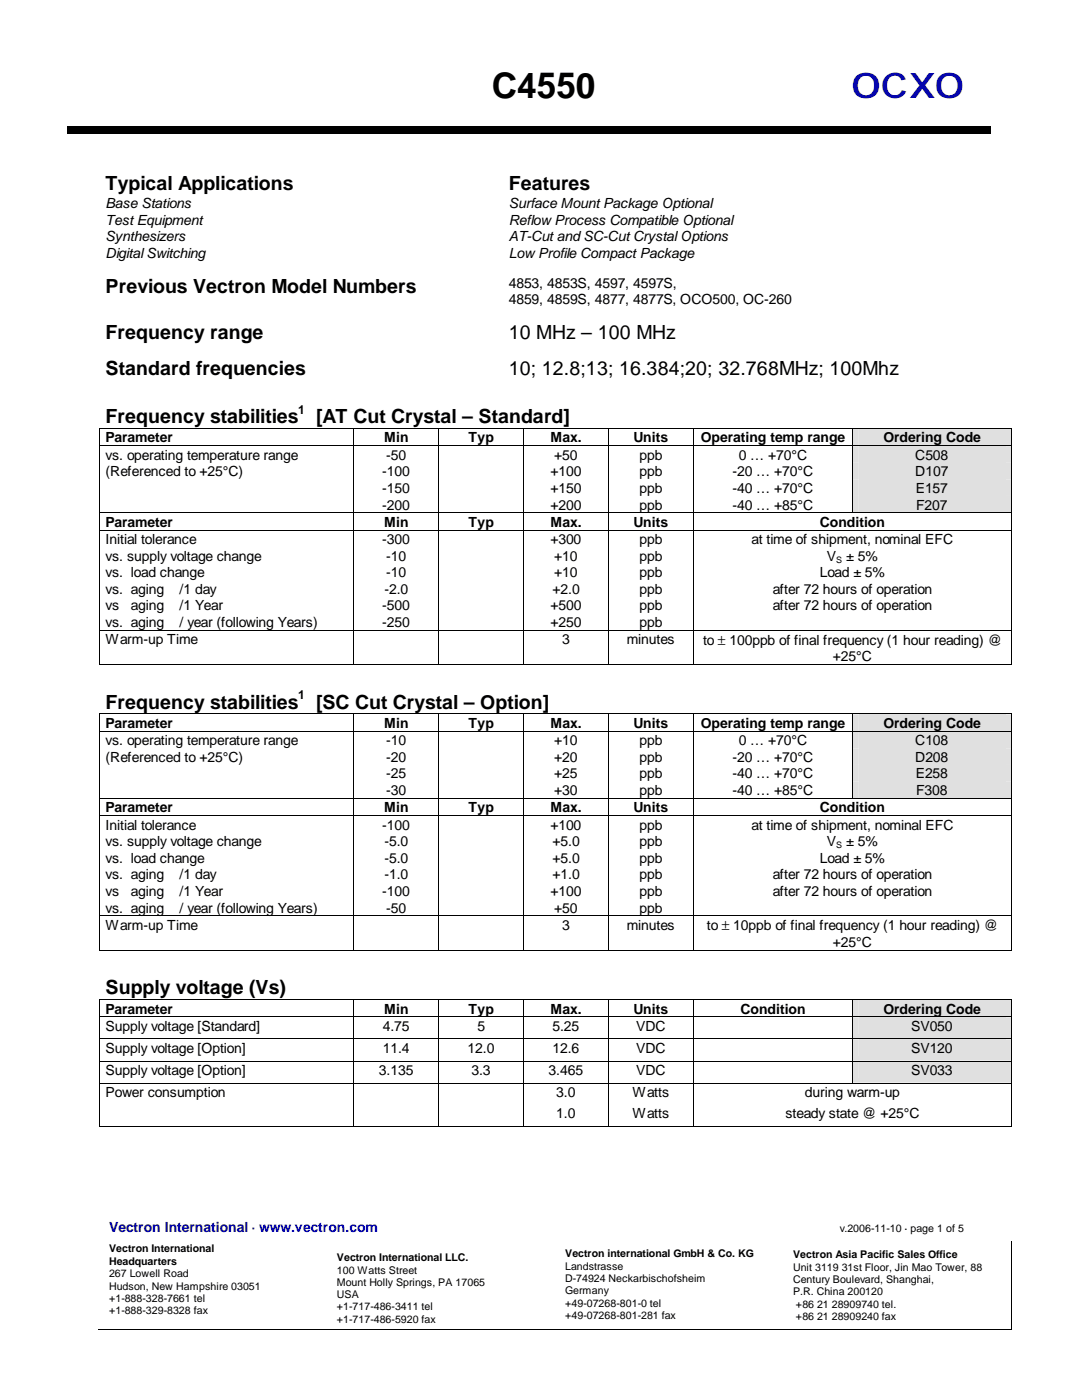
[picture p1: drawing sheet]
<svg xmlns="http://www.w3.org/2000/svg" width="216mm" height="279mm" viewBox="0 0 216 279" stroke-linecap="round" stroke-linejoin="round" font-family="sans-serif">
<defs><g id="words">
<text font-size="7" x="98.1" y="19.5">C4550</text>
<text font-size="7" fill="#009" x="169.9" y="19.6">OCXO</text>
<g font-size="3.9">
<text x="21.1" y="38">Typical Applications</text>
<text x="101.5" y="38">Features</text>
<text x="21.1" y="58.5">Previous Vectron Model Numbers</text>
<text x="21.1" y="67.6">Frequency range</text>
<text x="101.5" y="67.6">10 MHz – 100 MHz</text>
<text x="21.1" y="74.8">Standard frequencies</text>
<text x="101.5" y="74.8">10; 12.8;13; 16.384;20; 32.768MHz; 100Mhz</text>
<text x="21.1" y="84.5">Frequency stabilities</text>
<text x="63.1" y="84.5">[AT Cut Crystal – Standard]</text>
<text x="21.1" y="141.5">Frequency stabilities</text>
<text x="63.1" y="141.5">[SC Cut Crystal – Option]</text>
<text x="21.1" y="198.5">Supply voltage (Vs)</text>
</g>
<g font-size="2.8">
<text x="21.1" y="41.6">Base Stations</text>
<text x="101.5" y="41.6">Surface Mount Package Optional</text>
<text x="21.1" y="44.9">Test Equipment</text>
<text x="101.5" y="44.9">Reflow Process Compatible Optional</text>
<text x="21.1" y="48.2">Synthesizers</text>
<text x="21.1" y="51.5">DigitalSwitching</text>
<text x="101.5" y="48.2">AT-Cut and SC-Cut CrystalOptions</text>
<text x="101.5" y="51.5">Low Profile Compact Package</text>
<text x="101.5" y="57.4">4853, 4853S, 4597, 4597S,</text>
<text x="101.5" y="60.7">4859, 4859S, 4877, 4877S, OCO500, OC-260</text>
<text x="21.1" y="88.3">Parameter</text>
<text x="76.6" y="88.3">Min</text>
<text x="93.5" y="88.3">Typ</text>
<text x="109.8" y="88.3">Max.</text>
<text x="126.4" y="88.3">Units</text>
<text x="139.9" y="88.3">Operating temp range</text>
<text x="176.3" y="88.3">Ordering Code</text>
<text x="21.1" y="91.8">vs. operating temperature range</text>
<text x="21.1" y="95.1">(Referenced to +25°C)</text>
<text x="76.3" y="95.1">-100</text>
<text x="77" y="91.8">-50</text>
<text x="109.8" y="95.1">+100</text>
<text x="110.6" y="91.8">+50</text>
<text x="127.6" y="91.8">ppb</text>
<text x="127.6" y="95.1">ppb</text>
<text x="146.1" y="95.1">-20 … +70°C</text>
<text x="147.4" y="91.8">0 … +70°C</text>
<text x="182.6" y="91.8">C508</text>
<text x="182.6" y="95.1">D107</text>
<text x="76.3" y="98.4">-150</text>
<text x="76.3" y="101.7">-200</text>
<text x="109.8" y="98.4">+150</text>
<text x="109.8" y="101.7">+200</text>
<text x="127.6" y="98.4">ppb</text>
<text x="127.6" y="101.7">ppb</text>
<text x="146.1" y="98.4">-40 … +70°C</text>
<text x="146.1" y="101.7">-40 … +85°C</text>
<text x="182.7" y="98.4">E157</text>
<text x="182.8" y="101.7">F207</text>
<text x="21.1" y="105.2">Parameter</text>
<text x="76.6" y="105.2">Min</text>
<text x="93.5" y="105.2">Typ</text>
<text x="109.8" y="105.2">Max.</text>
<text x="126.4" y="105.2">Units</text>
<text x="163.6" y="105.2">Condition</text>
<text x="21.1" y="111.9">vs. supply voltage change</text>
<text x="21.1" y="108.6">Initial tolerance</text>
<text x="76.3" y="108.6">-300</text>
<text x="77" y="111.9">-10</text>
<text x="109.8" y="108.6">+300</text>
<text x="110.6" y="111.9">+10</text>
<text x="127.6" y="108.6">ppb</text>
<text x="127.6" y="111.9">ppb</text>
<text x="149.9" y="108.6">at time of shipment, nominal EFC</text>
<text x="165" y="111.9">V</text>
<text x="168.8" y="111.9">± 5%</text>
<text x="21.1" y="118.5">vs. aging</text>
<text x="21.1" y="115.2">vs. load change</text>
<text x="35.8" y="118.5">/1 day</text>
<text x="76.7" y="118.5">-2.0</text>
<text x="77" y="115.2">-10</text>
<text x="110.2" y="118.5">+2.0</text>
<text x="110.6" y="115.2">+10</text>
<text x="127.6" y="115.2">ppb</text>
<text x="127.6" y="118.5">ppb</text>
<text x="154.2" y="118.5">after 72 hours of operation</text>
<text x="163.6" y="115.2">Load ± 5%</text>
<text x="21.1" y="121.8">vs</text>
<text x="21.1" y="125.1">vs. aging</text>
<text x="26.1" y="121.8">aging</text>
<text x="35.8" y="121.8">/1 Year</text>
<text x="35.8" y="125.1">/ year (following Years)</text>
<text x="76.3" y="121.8">-500</text>
<text x="76.3" y="125.1">-250</text>
<text x="109.8" y="121.8">+500</text>
<text x="109.8" y="125.1">+250</text>
<text x="127.6" y="121.8">ppb</text>
<text x="127.6" y="125.1">ppb</text>
<text x="154.2" y="121.8">after 72 hours of operation</text>
<text x="21.1" y="128.6">Warm-up Time</text>
<text x="112.2" y="128.6">3</text>
<text x="125.1" y="128.6">minutes</text>
<text x="140.3" y="128.7">to ± 100ppb of final frequency (1 hour reading) @</text>
<text x="166.2" y="132">+25°C</text>
<text x="21.1" y="145.3">Parameter</text>
<text x="21.1" y="148.8">vs. operating temperature range</text>
<text x="76.6" y="145.3">Min</text>
<text x="77" y="148.8">-10</text>
<text x="93.5" y="145.3">Typ</text>
<text x="109.8" y="145.3">Max.</text>
<text x="110.6" y="148.8">+10</text>
<text x="126.4" y="145.3">Units</text>
<text x="127.6" y="148.8">ppb</text>
<text x="139.9" y="145.3">Operating temp range</text>
<text x="147.4" y="148.8">0 … +70°C</text>
<text x="176.3" y="145.3">Ordering Code</text>
<text x="182.6" y="148.8">C108</text>
<text x="21.1" y="152.1">(Referenced to +25°C)</text>
<text x="77" y="152.1">-20</text>
<text x="77" y="155.4">-25</text>
<text x="110.6" y="152.1">+20</text>
<text x="110.6" y="155.4">+25</text>
<text x="127.6" y="152.1">ppb</text>
<text x="127.6" y="155.4">ppb</text>
<text x="146.1" y="152.1">-20 … +70°C</text>
<text x="146.1" y="155.4">-40 … +70°C</text>
<text x="182.6" y="152.1">D208</text>
<text x="182.7" y="155.4">E258</text>
<text x="77" y="158.7">-30</text>
<text x="110.6" y="158.7">+30</text>
<text x="127.6" y="158.7">ppb</text>
<text x="146.1" y="158.7">-40 … +85°C</text>
<text x="182.8" y="158.7">F308</text>
<text x="21.1" y="162.1">Parameter</text>
<text x="21.1" y="165.6">Initial tolerance</text>
<text x="76.3" y="165.6">-100</text>
<text x="76.6" y="162.1">Min</text>
<text x="93.5" y="162.1">Typ</text>
<text x="109.8" y="162.1">Max.</text>
<text x="109.8" y="165.6">+100</text>
<text x="126.4" y="162.1">Units</text>
<text x="127.6" y="165.6">ppb</text>
<text x="149.9" y="165.6">at time of shipment, nominal EFC</text>
<text x="163.6" y="162.1">Condition</text>
<text x="21.1" y="168.9">vs. supply voltage change</text>
<text x="21.1" y="172.2">vs. load change</text>
<text x="76.7" y="168.9">-5.0</text>
<text x="76.7" y="172.2">-5.0</text>
<text x="110.2" y="168.9">+5.0</text>
<text x="110.2" y="172.2">+5.0</text>
<text x="127.6" y="168.9">ppb</text>
<text x="127.6" y="172.2">ppb</text>
<text x="163.6" y="172.2">Load ± 5%</text>
<text x="165" y="168.9">V</text>
<text x="168.8" y="168.9">± 5%</text>
<text x="21.1" y="175.5">vs. aging</text>
<text x="21.1" y="178.8">vs</text>
<text x="26.1" y="178.8">aging</text>
<text x="35.8" y="175.5">/1 day</text>
<text x="35.8" y="178.8">/1 Year</text>
<text x="76.3" y="178.8">-100</text>
<text x="76.7" y="175.5">-1.0</text>
<text x="109.8" y="178.8">+100</text>
<text x="110.2" y="175.5">+1.0</text>
<text x="127.6" y="175.5">ppb</text>
<text x="127.6" y="178.8">ppb</text>
<text x="154.2" y="175.5">after 72 hours of operation</text>
<text x="154.2" y="178.8">after 72 hours of operation</text>
<text x="21.1" y="182.1">vs. aging</text>
<text x="21.1" y="185.6">Warm-up Time</text>
<text x="35.8" y="182.1">/ year (following Years)</text>
<text x="77" y="182.1">-50</text>
<text x="110.6" y="182.1">+50</text>
<text x="112.2" y="185.6">3</text>
<text x="125.1" y="185.6">minutes</text>
<text x="127.6" y="182.1">ppb</text>
<text x="141.1" y="185.7">to ± 10ppb of final frequency (1 hour reading) @</text>
<text x="166.2" y="189">+25°C</text>
<text x="21.1" y="202.3">Parameter</text>
<text x="76.6" y="202.3">Min</text>
<text x="93.5" y="202.3">Typ</text>
<text x="109.8" y="202.3">Max.</text>
<text x="126.4" y="202.3">Units</text>
<text x="147.7" y="202.3">Condition</text>
<text x="176.3" y="202.3">Ordering Code</text>
<text x="21.1" y="205.7">Supply voltage [Standard]</text>
<text x="76.4" y="205.7">4.75</text>
<text x="95.2" y="205.7">5</text>
<text x="110.2" y="205.7">5.25</text>
<text x="126.9" y="205.7">VDC</text>
<text x="181.8" y="205.7">SV050</text>
<text x="21.1" y="210.1">Supply voltage [Option]</text>
<text x="21.1" y="214.5">Supply voltage [Option]</text>
<text x="75.6" y="214.5">3.135</text>
<text x="76.4" y="210.1">11.4</text>
<text x="93.3" y="210.1">12.0</text>
<text x="94.1" y="214.5">3.3</text>
<text x="109.5" y="214.5">3.465</text>
<text x="110.2" y="210.1">12.6</text>
<text x="126.9" y="210.1">VDC</text>
<text x="126.9" y="214.5">VDC</text>
<text x="181.8" y="210.1">SV120</text>
<text x="181.8" y="214.5">SV033</text>
<text x="21.1" y="218.9">Power consumption</text>
<text x="111" y="218.9">3.0</text>
<text x="126.2" y="218.9">Watts</text>
<text x="160.6" y="218.9">during warm-up</text>
<text x="111" y="223.2">1.0</text>
<text x="126.2" y="223.2">Watts</text>
<text x="156.7" y="223.2">steady state @ +25°C</text>
</g>
<text font-size="2.8" fill="#000080" x="21.8" y="246">Vectron International · www.vectron.com</text>
<g font-size="2.5">
<text x="59.5" y="82.6">1</text>
<text x="59.5" y="139.5">1</text>
</g>
<g font-size="2.1">
<text x="167.6" y="246">v.2006-11-10 · page 1 of 5</text>
<text x="21.8" y="249.8">Vectron International</text>
<text x="67.2" y="251.6">Vectron International LLC.</text>
<text x="112.8" y="250.9">Vectron international GmbH &amp; Co. KG</text>
<text x="158.2" y="251">Vectron Asia Pacific Sales Office</text>
<text x="21.8" y="252.4">Headquarters</text>
<text x="21.8" y="254.9">267 Lowell Road</text>
<text x="21.8" y="257.4">Hudson, New Hampshire 03051</text>
<text x="67.2" y="254.2">100 Watts Street</text>
<text x="67.2" y="256.6">Mount Holly Springs, PA 17065</text>
<text x="112.8" y="253.4">Landstrasse</text>
<text x="112.8" y="255.9">D-74924 Neckarbischofsheim</text>
<text x="158.2" y="253.6">Unit 3119 31st Floor, Jin Mao Tower, 88</text>
<text x="158.2" y="256">Century Boulevard, Shanghai,</text>
<text x="21.8" y="262.3">+1-888-329-8328 fax</text>
<text x="21.8" y="259.8">+1-888-328-7661 tel</text>
<text x="67.2" y="259.1">USA</text>
<text x="67.2" y="261.5">+1-717-486-3411 tel</text>
<text x="67.2" y="264">+1-717-486-5920 fax</text>
<text x="112.8" y="258.3">Germany</text>
<text x="112.8" y="260.8">+49-07268-801-0 tel</text>
<text x="112.8" y="263.2">+49-07268-801-281 fax</text>
<text x="158.2" y="258.5">P.R. China 200120</text>
<text x="158.8" y="260.9">+86 21 28909740 tel.</text>
<text x="158.8" y="263.4">+86 21 28909240 fax</text>
</g>
<g font-size="1.8">
<text x="166.9" y="112.3">S</text>
<text x="166.9" y="169.2">S</text>
</g>
</g></defs>
<path d="M201.8 247.6v17.6M19.6 265.3h182.2" fill="none" stroke="#000" stroke-width=".2"/>
<g fill="#000">
<path d="M13.4 25.2h60.8v1h-60.8zM73.9 25.2h1.5v1h-1.5zM73.9 26.5h1.5v.3h-1.5zM75.4 25.2h67.3v1h-67.3zM142.4 25.2h1.5v1h-1.5zM142.4 26.5h1.5v.3h-1.5zM143.9 25.2h20.7v1h-20.7zM164.3 25.2h1.6v1h-1.6zM164.3 26.5h1.6v.3h-1.6zM165.9 25.2h31.8v1h-31.8zM65.1 265.2h.2v.1h-.2zM110.6 265.2h.1v.1h-.1z"/>
<path d="M156.1 265.2h.2v.1h-.2zM201.8 265.2h.1v.1h-.1z"/>
</g>
<path d="M13.4 26.6h60.8M75.4 26.6h67.3M143.9 26.6h20.7M165.9 26.6h31.8" fill="none" stroke="#000" stroke-width=".25"/>
<g fill="#e0e0e0">
<path d="M170.2 85.6h31.6v3.3h-31.6z"/>
<path d="M171.4 85.6h29.2v3.3h-29.2z"/>
</g>
<path d="M19.7 85.4h.2v.2h-.2zM19.9 85.4h.2v.2h-.2zM70.5 85.4h.2v.2h-.2zM87.5 85.4h.1v.2h-.1zM104.4 85.4h.2v.2h-.2zM121.3 85.4h.2v.2h-.2zM138.3 85.4h.1v.2h-.1zM170 85.4h.2v.2h-.2zM201.7 85.4h.1v.2h-.1zM201.8 85.4h.1v.2h-.1z" fill="#000"/>
<g fill="none" stroke="#000" stroke-width=".2">
<path d="M19.8 85.6v3.3M20.1 85.5h50.4M70.6 85.6v3.3M70.7 85.5h16.8M87.5 85.6v3.3M87.6 85.5h16.8M104.5 85.6v3.3M104.6 85.5h16.7M121.4 85.6v3.3M121.5 85.5h16.8M138.3 85.6v3.3M138.4 85.5h31.6"/>
<path d="M170.1 85.6v3.3M170.2 85.5h31.5M201.8 85.6v3.3"/>
</g>
<g fill="#e0e0e0">
<path d="M170.2 89.1h31.6v3.3h-31.6z"/>
<path d="M171.4 89.1h29.2v3.3h-29.2z"/>
</g>
<path d="M19.7 88.9h.2v.2h-.2zM70.5 88.9h.2v.2h-.2zM87.5 88.9h.1v.2h-.1zM104.4 88.9h.2v.2h-.2zM121.3 88.9h.2v.2h-.2zM138.3 88.9h.1v.2h-.1zM170 88.9h.2v.2h-.2zM201.8 88.9h.1v.2h-.1z" fill="#000"/>
<g fill="none" stroke="#000" stroke-width=".2">
<path d="M19.8 89.1v3.3M19.9 89h50.6M70.6 89.1v3.3M70.7 89h16.8M87.5 89.1v3.3M87.6 89h16.8M104.5 89.1v3.3M104.6 89h16.7M121.4 89.1v3.3M121.5 89h16.8M138.3 89.1v3.3M138.4 89h31.6"/>
<path d="M170.1 89.1v3.3M170.2 89h31.6M201.8 89.1v3.3"/>
</g>
<g fill="#e0e0e0">
<path d="M170.2 92.4h31.6v3.3h-31.6z"/>
<path d="M171.4 92.4h29.2v3.3h-29.2z"/>
</g>
<path d="M19.8 92.4v3.3M70.6 92.4v3.3M87.5 92.4v3.3M104.5 92.4v3.3M121.4 92.4v3.3M138.3 92.4v3.3M170.1 92.4v3.3M201.8 92.4v3.3" fill="none" stroke="#000" stroke-width=".2"/>
<g fill="#e0e0e0">
<path d="M170.2 95.7h31.6v3.3h-31.6z"/>
<path d="M171.4 95.7h29.2v3.3h-29.2z"/>
</g>
<path d="M19.8 95.7v3.3M70.6 95.7v3.3M87.5 95.7v3.3M104.5 95.7v3.3M121.4 95.7v3.3M138.3 95.7v3.3M170.1 95.7v3.3M201.8 95.7v3.3" fill="none" stroke="#000" stroke-width=".2"/>
<g fill="#e0e0e0">
<path d="M170.2 99h31.6v3.3h-31.6z"/>
<path d="M171.4 99h29.2v3.3h-29.2z"/>
</g>
<g fill="none" stroke="#000" stroke-width=".2">
<path d="M19.8 99v3.3M70.6 99v3.3M87.5 99v3.3M104.5 99v3.3M121.4 99v3.3M138.3 99v3.3M170.1 99v3.3M201.8 99v3.3M19.8 102.4v3.3M19.8 105.9v19.8M19.9 102.4h50.6M19.9 105.8h50.6"/>
<path d="M70.6 102.4v3.3M70.6 105.9v19.8M70.7 102.4h16.8M70.7 105.8h16.8M87.5 102.4v3.3M87.5 105.9v19.8M87.6 102.4h16.8M87.6 105.8h16.8M104.5 102.4v3.3M104.5 105.9v19.8M104.6 102.4h16.7M104.6 105.8h16.7"/>
<path d="M121.4 102.4v3.3M121.4 105.9v19.8M121.5 102.4h16.8M121.5 105.8h16.8M138.3 102.4v3.3M138.3 105.9v19.8M138.4 102.4h31.6M138.4 105.8h63.4M170.2 102.4h31.6M201.8 102.4v3.3M201.8 105.9v19.8M19.8 125.9v6.7"/>
<path d="M19.9 125.8h50.6M19.9 132.7h50.6M70.6 125.9v6.7M70.7 125.8h16.8M70.7 132.7h16.8M87.5 125.9v6.7M87.6 125.8h16.8M87.6 132.7h16.8M104.5 125.9v6.7M104.6 125.8h16.7M104.6 132.7h16.7M121.4 125.9v6.7"/>
<path d="M121.5 125.8h16.8M121.5 132.7h16.8M138.3 125.9v6.7M138.4 125.8h63.4M138.4 132.7h63.4M201.8 125.9v6.7"/>
</g>
<g fill="#000">
<path d="M19.7 102.3h.2v.1h-.2zM19.7 105.7h.2v.2h-.2zM70.5 102.3h.2v.1h-.2zM70.5 105.7h.2v.2h-.2zM87.5 102.3h.1v.1h-.1zM87.5 105.7h.1v.2h-.1zM104.4 102.3h.2v.1h-.2zM104.4 105.7h.2v.2h-.2zM121.3 102.3h.2v.1h-.2zM121.3 105.7h.2v.2h-.2zM138.3 102.3h.1v.1h-.1zM138.3 105.7h.1v.2h-.1z"/>
<path d="M170 102.3h.2v.1h-.2zM201.8 102.3h.1v.1h-.1zM201.8 105.7h.1v.2h-.1zM19.7 125.7h.2v.2h-.2zM19.7 132.6h.2v.2h-.2zM70.5 125.7h.2v.2h-.2zM70.5 132.6h.2v.2h-.2zM87.5 125.7h.1v.2h-.1zM87.5 132.6h.1v.2h-.1zM104.4 125.7h.2v.2h-.2zM104.4 132.6h.2v.2h-.2zM121.3 125.7h.2v.2h-.2z"/>
<path d="M121.3 132.6h.2v.2h-.2zM138.3 125.7h.1v.2h-.1zM138.3 132.6h.1v.2h-.1zM201.8 125.7h.1v.2h-.1zM201.8 132.6h.1v.2h-.1z"/>
</g>
<g fill="#e0e0e0">
<path d="M170.2 142.6h31.6v3.3h-31.6z"/>
<path d="M171.4 142.6h29.2v3.3h-29.2z"/>
</g>
<path d="M19.7 142.4h.2v.2h-.2zM19.9 142.4h.2v.2h-.2zM70.5 142.4h.2v.2h-.2zM87.5 142.4h.1v.2h-.1zM104.4 142.4h.2v.2h-.2zM121.3 142.4h.2v.2h-.2zM138.3 142.4h.1v.2h-.1zM170 142.4h.2v.2h-.2zM201.7 142.4h.1v.2h-.1zM201.8 142.4h.1v.2h-.1z" fill="#000"/>
<g fill="none" stroke="#000" stroke-width=".2">
<path d="M19.8 142.6v3.3M20.1 142.5h50.4M70.6 142.6v3.3M70.7 142.5h16.8M87.5 142.6v3.3M87.6 142.5h16.8M104.5 142.6v3.3M104.6 142.5h16.7M121.4 142.6v3.3M121.5 142.5h16.8M138.3 142.6v3.3M138.4 142.5h31.6"/>
<path d="M170.1 142.6v3.3M170.2 142.5h31.5M201.8 142.6v3.3"/>
</g>
<g fill="#e0e0e0">
<path d="M170.2 146h31.6v3.4h-31.6z"/>
<path d="M171.4 146h29.2v3.4h-29.2z"/>
</g>
<path d="M19.7 145.9h.2v.1h-.2zM70.5 145.9h.2v.1h-.2zM87.5 145.9h.1v.1h-.1zM104.4 145.9h.2v.1h-.2zM121.3 145.9h.2v.1h-.2zM138.3 145.9h.1v.1h-.1zM170 145.9h.2v.1h-.2zM201.8 145.9h.1v.1h-.1z" fill="#000"/>
<g fill="none" stroke="#000" stroke-width=".2">
<path d="M19.8 146v3.4M19.9 146h50.6M70.6 146v3.4M70.7 146h16.8M87.5 146v3.4M87.6 146h16.8M104.5 146v3.4M104.6 146h16.7M121.4 146v3.4M121.5 146h16.8M138.3 146v3.4M138.4 146h31.6"/>
<path d="M170.1 146v3.4M170.2 146h31.6M201.8 146v3.4"/>
</g>
<g fill="#e0e0e0">
<path d="M170.2 149.4h31.6v3.3h-31.6z"/>
<path d="M171.4 149.4h29.2v3.3h-29.2z"/>
</g>
<path d="M19.8 149.4v3.3M70.6 149.4v3.3M87.5 149.4v3.3M104.5 149.4v3.3M121.4 149.4v3.3M138.3 149.4v3.3M170.1 149.4v3.3M201.8 149.4v3.3" fill="none" stroke="#000" stroke-width=".2"/>
<g fill="#e0e0e0">
<path d="M170.2 152.7h31.6v3.3h-31.6z"/>
<path d="M171.4 152.7h29.2v3.3h-29.2z"/>
</g>
<path d="M19.8 152.7v3.3M70.6 152.7v3.3M87.5 152.7v3.3M104.5 152.7v3.3M121.4 152.7v3.3M138.3 152.7v3.3M170.1 152.7v3.3M201.8 152.7v3.3" fill="none" stroke="#000" stroke-width=".2"/>
<g fill="#e0e0e0">
<path d="M170.2 156h31.6v3.3h-31.6z"/>
<path d="M171.4 156h29.2v3.3h-29.2z"/>
</g>
<g fill="none" stroke="#000" stroke-width=".2">
<path d="M19.8 156v3.3M19.8 159.4v3.3M19.9 159.3h50.6M70.6 156v3.3M70.6 159.4v3.3M70.7 159.3h16.8M87.5 156v3.3M87.5 159.4v3.3M87.6 159.3h16.8M104.5 156v3.3M104.5 159.4v3.3M104.6 159.3h16.7"/>
<path d="M121.4 156v3.3M121.4 159.4v3.3M121.5 159.3h16.8M138.3 156v3.3M138.3 159.4v3.3M138.4 159.3h31.6M170.1 156v3.3M170.2 159.3h31.6M201.8 156v3.3M201.8 159.4v3.3M19.8 162.9v19.8M19.9 162.8h50.6"/>
<path d="M70.6 162.9v19.8M70.7 162.8h16.8M87.5 162.9v19.8M87.6 162.8h16.8M104.5 162.9v19.8M104.6 162.8h16.7M121.4 162.9v19.8M121.5 162.8h16.8M138.3 162.9v19.8M138.4 162.8h63.4M201.8 162.9v19.8M19.8 182.9v6.7"/>
<path d="M19.9 182.8h50.6M19.9 189.7h50.6M70.6 182.9v6.7M70.7 182.8h16.8M70.7 189.7h16.8M87.5 182.9v6.7M87.6 182.8h16.8M87.6 189.7h16.8M104.5 182.9v6.7M104.6 182.8h16.7M104.6 189.7h16.7M121.4 182.9v6.7"/>
<path d="M121.5 182.8h16.8M121.5 189.7h16.8M138.3 182.9v6.7M138.4 182.8h63.4M138.4 189.7h63.4M201.8 182.9v6.7"/>
</g>
<g fill="#000">
<path d="M19.7 159.3h.2v.1h-.2zM70.5 159.3h.2v.1h-.2zM87.5 159.3h.1v.1h-.1zM104.4 159.3h.2v.1h-.2zM121.3 159.3h.2v.1h-.2zM138.3 159.3h.1v.1h-.1zM170 159.3h.2v.1h-.2zM201.8 159.3h.1v.1h-.1zM19.7 162.7h.2v.2h-.2zM70.5 162.7h.2v.2h-.2zM87.5 162.7h.1v.2h-.1zM104.4 162.7h.2v.2h-.2z"/>
<path d="M121.3 162.7h.2v.2h-.2zM138.3 162.7h.1v.2h-.1zM201.8 162.7h.1v.2h-.1zM19.7 182.7h.2v.2h-.2zM19.7 189.6h.2v.1h-.2zM70.5 182.7h.2v.2h-.2zM70.5 189.6h.2v.1h-.2zM87.5 182.7h.1v.2h-.1zM87.5 189.6h.1v.1h-.1zM104.4 182.7h.2v.2h-.2zM104.4 189.6h.2v.1h-.2zM121.3 182.7h.2v.2h-.2z"/>
<path d="M121.3 189.6h.2v.1h-.2zM138.3 182.7h.1v.2h-.1zM138.3 189.6h.1v.1h-.1zM201.8 182.7h.1v.2h-.1zM201.8 189.6h.1v.1h-.1z"/>
</g>
<g fill="#e0e0e0">
<path d="M170.2 199.6h31.6v3.3h-31.6z"/>
<path d="M171.4 199.6h29.2v3.3h-29.2z"/>
</g>
<path d="M19.7 199.4h.2v.2h-.2zM19.9 199.4h.2v.2h-.2zM70.5 199.4h.2v.2h-.2zM87.5 199.4h.1v.2h-.1zM104.4 199.4h.2v.2h-.2zM121.3 199.4h.2v.2h-.2zM138.3 199.4h.1v.2h-.1zM170 199.4h.2v.2h-.2zM201.7 199.4h.1v.2h-.1zM201.8 199.4h.1v.2h-.1z" fill="#000"/>
<g fill="none" stroke="#000" stroke-width=".2">
<path d="M19.8 199.6v3.3M20.1 199.5h50.4M70.6 199.6v3.3M70.7 199.5h16.8M87.5 199.6v3.3M87.6 199.5h16.8M104.5 199.6v3.3M104.6 199.5h16.7M121.4 199.6v3.3M121.5 199.5h16.8M138.3 199.6v3.3M138.4 199.5h31.6"/>
<path d="M170.1 199.6v3.3M170.2 199.5h31.5M201.8 199.6v3.3"/>
</g>
<g fill="#e0e0e0">
<path d="M170.2 203h31.6v4.3h-31.6z"/>
<path d="M171.4 203h29.2v3.3h-29.2z"/>
</g>
<path d="M19.7 202.9h.2v.1h-.2zM70.5 202.9h.2v.1h-.2zM87.5 202.9h.1v.1h-.1zM104.4 202.9h.2v.1h-.2zM121.3 202.9h.2v.1h-.2zM138.3 202.9h.1v.1h-.1zM170 202.9h.2v.1h-.2zM201.8 202.9h.1v.1h-.1z" fill="#000"/>
<g fill="none" stroke="#000" stroke-width=".2">
<path d="M19.8 203v4.3M19.9 202.9h50.6M70.6 203v4.3M70.7 202.9h16.8M87.5 203v4.3M87.6 202.9h16.8M104.5 203v4.3M104.6 202.9h16.7M121.4 203v4.3M121.5 202.9h16.8M138.3 203v4.3M138.4 202.9h31.6"/>
<path d="M170.1 203v4.3M170.2 202.9h31.6M201.8 203v4.3"/>
</g>
<g fill="#e0e0e0">
<path d="M170.2 207.4h31.6v4.3h-31.6z"/>
<path d="M171.4 207.4h29.2v3.3h-29.2z"/>
</g>
<path d="M19.7 207.3h.2v.1h-.2zM70.5 207.3h.2v.1h-.2zM87.5 207.3h.1v.1h-.1zM104.4 207.3h.2v.1h-.2zM121.3 207.3h.2v.1h-.2zM138.3 207.3h.1v.1h-.1zM170 207.3h.2v.1h-.2zM201.8 207.3h.1v.1h-.1z" fill="#000"/>
<g fill="none" stroke="#000" stroke-width=".2">
<path d="M19.8 207.4v4.3M19.9 207.3h50.6M70.6 207.4v4.3M70.7 207.3h16.8M87.5 207.4v4.3M87.6 207.3h16.8M104.5 207.4v4.3M104.6 207.3h16.7M121.4 207.4v4.3M121.5 207.3h16.8M138.3 207.4v4.3M138.4 207.3h31.6"/>
<path d="M170.1 207.4v4.3M170.2 207.3h31.6M201.8 207.4v4.3"/>
</g>
<g fill="#e0e0e0">
<path d="M170.2 211.8h31.6v4.3h-31.6z"/>
<path d="M171.4 211.8h29.2v3.3h-29.2z"/>
</g>
<g fill="#000">
<path d="M19.7 211.7h.2v.1h-.2zM19.7 216.1h.2v.1h-.2zM70.5 211.7h.2v.1h-.2zM70.5 216.1h.2v.1h-.2zM87.5 211.7h.1v.1h-.1zM87.5 216.1h.1v.1h-.1zM104.4 211.7h.2v.1h-.2zM104.4 216.1h.2v.1h-.2zM121.3 211.7h.2v.1h-.2zM121.3 216.1h.2v.1h-.2zM138.3 211.7h.1v.1h-.1zM138.3 216.1h.1v.1h-.1z"/>
<path d="M170 211.7h.2v.1h-.2zM170 216.1h.2v.1h-.2zM201.8 211.7h.1v.1h-.1zM201.8 216.1h.1v.1h-.1zM19.7 224.7h.2v.2h-.2zM70.5 224.7h.2v.2h-.2zM87.5 224.7h.1v.2h-.1zM104.4 224.7h.2v.2h-.2zM121.3 224.7h.2v.2h-.2zM138.3 224.7h.1v.2h-.1zM201.8 224.7h.1v.2h-.1z"/>
</g>
<g fill="none" stroke="#000" stroke-width=".2">
<path d="M19.8 211.8v4.3M19.8 216.2v8.5M19.9 211.8h50.6M19.9 216.2h50.6M70.6 211.8v4.3M70.6 216.2v8.5M70.7 211.8h16.8M70.7 216.2h16.8M87.5 211.8v4.3M87.5 216.2v8.5M87.6 211.8h16.8M87.6 216.2h16.8"/>
<path d="M104.5 211.8v4.3M104.5 216.2v8.5M104.6 211.8h16.7M104.6 216.2h16.7M121.4 211.8v4.3M121.4 216.2v8.5M121.5 211.8h16.8M121.5 216.2h16.8M138.3 211.8v4.3M138.3 216.2v8.5M138.4 211.8h31.6M138.4 216.2h31.6"/>
<path d="M170.1 211.8v4.3M170.2 211.8h31.6M170.2 216.2h31.6M201.8 211.8v4.3M201.8 216.2v8.5M19.9 224.8h50.6M70.7 224.8h16.8M87.6 224.8h16.8M104.6 224.8h16.7M121.5 224.8h16.8M138.4 224.8h63.4"/>
</g>
<use href="#words"/>
</svg>
